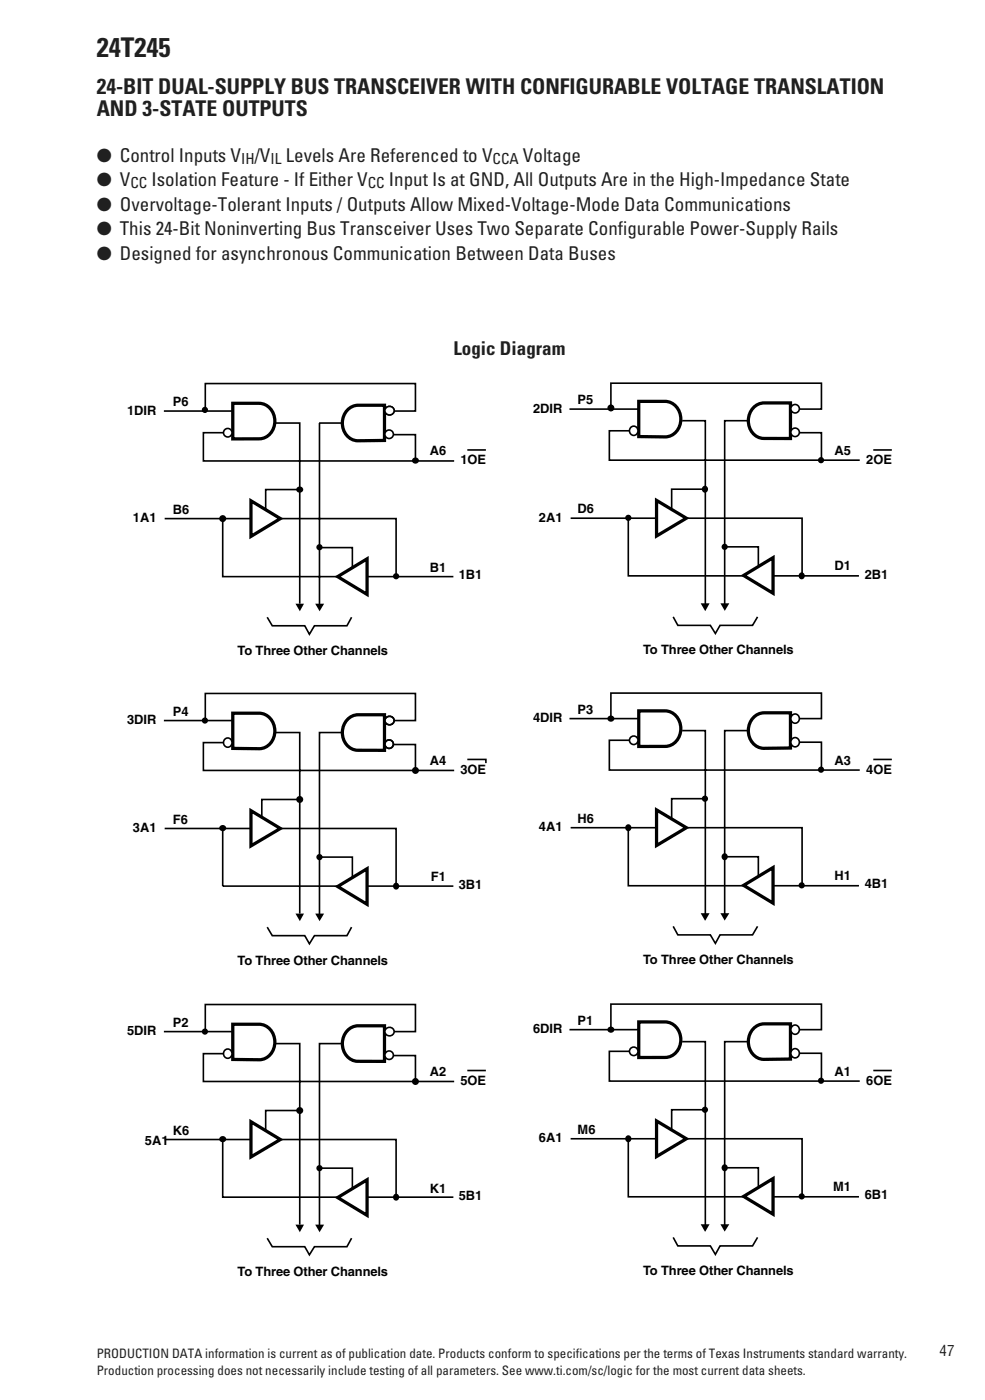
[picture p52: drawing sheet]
<svg xmlns="http://www.w3.org/2000/svg" width="128mm" height="182mm" viewBox="0 0 128 182" stroke-linecap="round" stroke-linejoin="round" font-family="sans-serif">
<defs><g id="words">
<text font-size="3.5" fill="#231f20" x="12.6" y="7.4">24T245</text>
<g font-size="2.8" fill="#231f20">
<text x="12.6" y="12.2">24-BIT DUAL-SUPPLY BUS TRANSCEIVER WITH CONFIGURABLE VOLTAGE TRANSLATION</text>
<text x="12.6" y="15">AND 3-STATE OUTPUTS</text>
</g>
<g font-size="2.5" fill="#231f20">
<text x="12.6" y="21">● Control Inputs V</text>
<text x="33.1" y="21">/V</text>
<text x="37.1" y="21">Levels Are Referenced to V</text>
<text x="68" y="21">Voltage</text>
<text x="12.6" y="24.2">● V</text>
<text x="12.6" y="27.4">● Overvoltage-Tolerant Inputs / Outputs Allow Mixed-Voltage-Mode Data Communications</text>
<text x="19.7" y="24.2">Isolation Feature - If Either V</text>
<text x="50.5" y="24.2">Input Is at GND, All Outputs Are in the High-Impedance State</text>
<text x="12.6" y="30.6">● This 24-Bit Noninverting Bus Transceiver Uses Two Separate Configurable Power-Supply Rails</text>
<text x="12.6" y="33.7">● Designed for asynchronous Communication Between Data Buses</text>
<text x="58.9" y="46.2">Logic Diagram</text>
</g>
<g font-size="2" fill="#231f20">
<text x="31.3" y="21.3">IH</text>
<text x="35.2" y="21.3">IL</text>
<text x="64" y="21.3">CCA</text>
<text x="16.9" y="24.5">CC</text>
<text x="47.8" y="24.5">CC</text>
</g>
<text font-size="1.9" fill="#231f20" x="122.1" y="176.3">47</text>
<g font-size="1.7">
<text x="16.5" y="53.9">1DIR</text>
<text x="22.5" y="52.8">P6</text>
<text x="69.3" y="53.6">2DIR</text>
<text x="75.1" y="52.5">P5</text>
<text x="55.8" y="59.2">A6</text>
<text x="108.5" y="59.2">A5</text>
<text x="59.8" y="60.3">1OE</text>
<text x="112.6" y="60.3">2OE</text>
<text x="17.3" y="67.8">1A1</text>
<text x="22.5" y="66.8">B6</text>
<text x="70" y="67.8">2A1</text>
<text x="75.1" y="66.7">D6</text>
<text x="55.8" y="74.3">B1</text>
<text x="59.6" y="75.3">1B1</text>
<text x="108.5" y="74.2">D1</text>
<text x="112.4" y="75.2">2B1</text>
<text x="30.9" y="85.1">To Three Other Channels</text>
<text x="83.6" y="85.1">To Three Other Channels</text>
<text x="16.5" y="94.1">3DIR</text>
<text x="22.5" y="93">P4</text>
<text x="69.3" y="93.9">4DIR</text>
<text x="75.1" y="92.8">P3</text>
<text x="55.8" y="99.5">A4</text>
<text x="59.8" y="100.6">3OE</text>
<text x="108.5" y="99.5">A3</text>
<text x="112.6" y="100.6">4OE</text>
<text x="22.5" y="107.1">F6</text>
<text x="75.1" y="106.9">H6</text>
<text x="17.3" y="108.1">3A1</text>
<text x="70" y="108.1">4A1</text>
<text x="56" y="114.6">F1</text>
<text x="59.6" y="115.6">3B1</text>
<text x="108.5" y="114.4">H1</text>
<text x="112.4" y="115.4">4B1</text>
<text x="30.9" y="125.4">To Three Other Channels</text>
<text x="83.6" y="125.4">To Three Other Channels</text>
<text x="16.5" y="134.6">5DIR</text>
<text x="22.5" y="133.5">P2</text>
<text x="69.3" y="134.3">6DIR</text>
<text x="75.1" y="133.2">P1</text>
<text x="55.8" y="139.9">A2</text>
<text x="59.8" y="141">5OE</text>
<text x="108.5" y="139.9">A1</text>
<text x="112.6" y="141">6OE</text>
<text x="18.8" y="148.8">5A1</text>
<text x="22.5" y="147.5">K6</text>
<text x="70" y="148.5">6A1</text>
<text x="75.1" y="147.4">M6</text>
<text x="55.8" y="155">K1</text>
<text x="108.3" y="154.9">M1</text>
<text x="112.4" y="155.9">6B1</text>
<text x="59.6" y="156">5B1</text>
<text x="30.9" y="165.8">To Three Other Channels</text>
<text x="83.6" y="165.8">To Three Other Channels</text>
</g>
<g font-size="1.7" fill="#231f20">
<text x="12.6" y="176.6">PRODUCTION DATA information is current as of publication date. Products conform to specifications per the terms of Texas Instruments standard warranty.</text>
<text x="12.6" y="178.7">Production processing does not necessarily include testing of all parameters. See www.ti.com/sc/logic for the most current data sheets.</text>
</g>
</g></defs>
<g fill="none" stroke="#000" stroke-width=".21">
<path d="M41.5 55h3M41.5 55v23.8M50.6 56.5h3.4v3.4M50.6 53.4h3.4v-3.5h-27.3v3.7M60.7 58.5h2.4M113.5 58.5h2.4M21.4 67.4h30.1v7.6M28.9 67.4v7.6h30M38.7 63.6h-4.2v2.7M41.7 71.2h4.1v2.6M74.2 67.4h30v7.5M81.6 67.4v7.5h30"/>
<path d="M91.5 63.6h-4.2v2.5M94.4 71.1h4.1v2.4M34.7 80.2l.7 1.1h4.2l.6 1.2 .7-1.2h4.2l.6-1.1M87.5 80.2l.6 1.1h4.2l.7 1.1 .6-1.1h4.2l.6-1.1M82.2 136.7h-3v3.8h32.5"/>
</g>
<g fill="#000">
<path d="M38.4 78.5h1.1l-.5 1zM41 78.5h1.1l-.6 1zM91.1 78.4h1.1l-.5 1zM93.6 78.4h1.2l-.6 1z"/>
<circle cx="26.6" cy="53.3" r=".4"/>
<circle cx="54" cy="59.9" r=".43"/>
<circle cx="79.4" cy="53" r=".45"/>
<circle cx="106.7" cy="59.8" r=".4"/>
<circle cx="28.9" cy="67.4" r=".45"/>
<circle cx="39" cy="63.7" r=".43"/>
<circle cx="41.5" cy="71.1" r=".4"/>
<circle cx="51.5" cy="74.9" r=".4"/>
<circle cx="81.6" cy="67.3" r=".4"/>
<circle cx="91.6" cy="63.6" r=".42"/>
<circle cx="94.2" cy="71.1" r=".4"/>
<circle cx="104.2" cy="74.8" r=".42"/>
</g>
<path d="M45.1 53.3l.4-.3 .5-.2 .5-.1h3.5v4.6h-3.5a2.28 2.28 0 0 1-1.7-3.5z" fill="#fff" stroke="#000" stroke-width=".42"/>
<circle cx="50.6" cy="53.4" r=".58" fill="none" stroke="#000" stroke-width=".21"/>
<path d="M30.3 52.4h3.4a2.33 2.33 0 0 1 2 2.3 2.33 2.33 0 0 1-2 2.3l-3.4 .1z" fill="#fff" stroke="#000" stroke-width=".42"/>
<path d="M21.3 53.4h8.9M29.5 56.3h-3.1v3.6h32.6M35.6 55h3.4v23.5M79.4 53.1v-3.3h27.3v3.4h-3.4M97.2 54.7h-3v24.1M103.3 56.3h3.4v3.5" fill="none" stroke="#000" stroke-width=".21"/>
<g fill="#fff" stroke="#000" stroke-width=".42">
<path d="M97.9 53l.4-.3 .5-.2 .5-.1h3.4v4.6h-3.4a2.28 2.28 0 0 1-1.7-3.5z"/>
<path d="M83 52.2h3.4a2.32 2.32 0 0 1 2.1 2.3 2.32 2.32 0 0 1-2.1 2.3h-3.4z"/>
</g>
<g fill="#fff" stroke="#000" stroke-width=".21">
<circle cx="103.3" cy="53.1" r=".55"/>
<circle cx="103.3" cy="56.2" r=".55"/>
</g>
<path d="M74 53.2h9M82.2 56h-3v3.8h32.5M88.6 54.7h3.1v24.1" fill="none" stroke="#000" stroke-width=".21"/>
<g fill="#fff" stroke="#000" stroke-width=".42">
<path d="M43.9 75l3.8-2.4v4.7z"/>
<path d="M32.6 65.1l3.8 2.3-3.8 2.3z"/>
<path d="M96.6 74.8l3.9-2.3v4.6z"/>
<path d="M85.3 65.1l3.9 2.3-3.9 2.3z"/>
</g>
<g fill="#000">
<path d="M38.4 118.8h1.1l-.5 1zM41 118.8h1.1l-.6 1zM91.1 118.7h1.1l-.5 1zM93.6 118.7h1.2l-.6 1z"/>
<path d="M51.3 114.8a.42 .42 0 0 1 .5 .2 .42 .42 0 0 1-.1 .5 .42 .42 0 0 1-.6-.1v-.2z" fill-rule="evenodd"/>
<path d="M81.4 107.2a.42 .42 0 0 1 .6 .2 .42 .42 0 0 1-.1 .5 .42 .42 0 0 1-.6-.1l-.1-.2z" fill-rule="evenodd"/>
<path d="M94 111a.42 .42 0 0 1 .5 .1 .42 .42 0 0 1-.1 .6 .42 .42 0 0 1-.6-.1v-.2z" fill-rule="evenodd"/>
<circle cx="26.6" cy="93.7" r=".4"/>
<circle cx="79.4" cy="93.4" r=".43"/>
<circle cx="28.9" cy="107.7" r=".43"/>
<circle cx="39" cy="103.9" r=".45"/>
<circle cx="41.5" cy="111.4" r=".4"/>
<circle cx="54" cy="100.2" r=".45"/>
<circle cx="91.6" cy="103.8" r=".4"/>
<circle cx="104.2" cy="115.1" r=".4"/>
<circle cx="106.7" cy="100.1" r=".4"/>
</g>
<g fill="none" stroke="#000" stroke-width=".21">
<path d="M44.5 95.2h-3v23.9M50.6 96.8h3.4v3.4M50.6 93.7h3.4v-3.5h-27.3v3.7M60.7 98.7h2.4v.5M113.5 98.7h2.4M21.4 107.7h30.1v7.5M28.9 107.7v7.5h30M38.7 103.9h-4.7v2.3M41.7 111.4h4.1v2.6M74.2 107.6h30v7.5M81.6 107.6v7.5h30M91.5 103.8h-4.2v2.6"/>
<path d="M94.4 111.4h4.1v2.4M34.7 120.5l.7 1.1h4.2l.6 1.1 .7-1.1h4.2l.6-1.1M87.5 120.4l.6 1.1h4.2l.7 1.1 .6-1.1h4.2l.6-1.1"/>
</g>
<path d="M45.1 93.6l.4-.4 .5-.2 .5-.1h3.5v4.6h-3.5a2.28 2.28 0 0 1-1.7-3.5z" fill="#fff" stroke="#000" stroke-width=".42"/>
<circle cx="50.6" cy="93.7" r=".58" fill="#fff" stroke="#000" stroke-width=".21"/>
<circle cx="50.6" cy="93.7" r=".58" fill="none" stroke="#000" stroke-width=".21"/>
<circle cx="50.6" cy="96.7" r=".55" fill="#fff" stroke="#000" stroke-width=".21"/>
<circle cx="50.6" cy="96.7" r=".55" fill="none" stroke="#000" stroke-width=".21"/>
<path d="M30.3 92.7h3.4a2.33 2.33 0 0 1 2 2.3 2.33 2.33 0 0 1-2 2.3h-3.4z" fill="#fff" stroke="#000" stroke-width=".42"/>
<path d="M21.3 93.7h8.9M29.5 96.5h-3.1v3.7h32.6M35.6 95.2h3.4v23.6M97.2 95h-3v24.1" fill="none" stroke="#000" stroke-width=".21"/>
<g fill="#fff" stroke="#000" stroke-width=".42">
<path d="M97.9 93.3l.4-.3 .5-.3h.5h3.4v4.5l-3.4 .1a2.28 2.28 0 0 1-1.7-3.5z"/>
<path d="M83 92.4h3.4a2.32 2.32 0 0 1 2.1 2.3 2.32 2.32 0 0 1-2.1 2.3h-3.4z"/>
</g>
<path d="M74 93.4h9M82.3 96.2h-3.1v3.9h32.5M88.6 95h3.1v24" fill="none" stroke="#000" stroke-width=".21"/>
<g fill="#fff" stroke="#000" stroke-width=".42">
<path d="M43.9 115.2l3.8-2.3v4.7z"/>
<path d="M32.6 105.4l3.8 2.3-3.8 2.3z"/>
<path d="M96.6 115.1l3.9-2.3v4.6z"/>
<path d="M85.3 105.3l3.9 2.3-3.9 2.3z"/>
</g>
<g fill="#000">
<path d="M38.4 159.2h1.1l-.5 1zM41 159.2h1.1l-.6 1zM91.1 159.2h1.1l-.5 .9zM93.6 159.2h1.2l-.6 .9z"/>
<path d="M51.3 155.2a.42 .42 0 0 1 .5 .2 .42 .42 0 0 1-.1 .6 .42 .42 0 0 1-.6-.1v-.3z" fill-rule="evenodd"/>
<path d="M81.4 147.7a.42 .42 0 0 1 .6 .1 .42 .42 0 0 1-.1 .6 .42 .42 0 0 1-.6-.1l-.1-.3z" fill-rule="evenodd"/>
<path d="M94 151.4a.42 .42 0 0 1 .5 .2 .42 .42 0 0 1-.1 .5 .42 .42 0 0 1-.6-.1v-.2z" fill-rule="evenodd"/>
<circle cx="26.6" cy="134.1" r=".4"/>
<circle cx="79.4" cy="133.9" r=".43"/>
<circle cx="28.9" cy="148.1" r=".43"/>
<circle cx="39" cy="144.4" r=".45"/>
<circle cx="41.5" cy="151.9" r=".4"/>
<circle cx="54" cy="140.6" r=".45"/>
<circle cx="91.6" cy="144.3" r=".4"/>
<circle cx="104.2" cy="155.5" r=".4"/>
<circle cx="106.7" cy="140.5" r=".4"/>
</g>
<g fill="none" stroke="#000" stroke-width=".21">
<path d="M44.5 135.7h-3v23.9M50.6 137.2h3.4v3.4M50.6 134.1h3.4v-3.5h-27.3v3.8M60.7 139.2h2.4M113.5 139.2h2.4M21.4 148.1h30.1v7.5M28.9 148.1v7.5h30M38.7 144.4h-4.2v2.5M41.7 151.9h4.1v2.7M74.2 148h30v7.6M81.6 148v7.6h30M91.5 144.3h-4.2v2.5"/>
<path d="M94.4 151.8h4.1v2.4M34.7 161l.7 1.1h4.2l.6 1 .7-1h4.2l.6-1.1M87.5 160.9l.6 1.1h4.2l.7 1.1 .6-1.1h4.2l.6-1.1"/>
</g>
<g fill="#fff" stroke="#000" stroke-width=".42">
<path d="M45.1 134l.4-.3 .5-.3h.5h3.5v4.6h-3.5a2.28 2.28 0 0 1-1.7-3.5z"/>
<path d="M30.3 133.2h3.4a2.33 2.33 0 0 1 2 2.2 2.33 2.33 0 0 1-2 2.4l-3.4-.1z"/>
</g>
<path d="M21.3 134.1h8.9M29.5 137h-3.1v3.6h32.6M35.6 135.7h3.4v23.5M79.4 133.9v-3.4h27.3v3.4h-3.4M97.2 135.4h-3v24.1M103.3 136.9h3.4v3.6" fill="none" stroke="#000" stroke-width=".21"/>
<g fill="#fff" stroke="#000" stroke-width=".42">
<path d="M97.9 133.8l.4-.4 .5-.2 .5-.1h3.4v4.6h-3.4a2.28 2.28 0 0 1-1.7-3.5z"/>
<path d="M83 132.8h3.4a2.32 2.32 0 0 1 2.1 2.4 2.32 2.32 0 0 1-2.1 2.3h-3.4z"/>
</g>
<g fill="#fff" stroke="#000" stroke-width=".21">
<path d="M103 133.3a.57 .57 0 0 1 .9 .6 .57 .57 0 0 1-1 .4 .64 .64 0 0 1 .1-1z"/>
<path d="M103 136.4a.57 .57 0 0 1 .9 .6 .57 .57 0 0 1-1 .3 .64 .64 0 0 1 .1-.9z"/>
<circle cx="82.4" cy="136.7" r=".55"/>
</g>
<path d="M74 133.9h9M88.6 135.4h3.1v24.1" fill="none" stroke="#000" stroke-width=".21"/>
<g fill="#fff" stroke="#000" stroke-width=".42">
<path d="M43.9 155.7l3.8-2.3v4.6z"/>
<path d="M32.6 145.8l3.8 2.3-3.8 2.3z"/>
<path d="M96.6 155.5l3.9-2.3v4.6z"/>
<path d="M85.3 145.7l3.9 2.3-3.9 2.4z"/>
</g>
<g fill="#fff" stroke="#000" stroke-width=".21">
<circle cx="50.6" cy="53.4" r=".58"/>
<circle cx="29.6" cy="137" r=".58"/>
</g>
<g fill="#fff" stroke="#000" stroke-width=".21">
<path d="M82.1 55.5a.57 .57 0 0 1 .8 .6 .57 .57 0 0 1-.9 .3 .64 .64 0 0 1 .1-.9z"/>
<circle cx="50.6" cy="56.5" r=".55"/>
<circle cx="29.6" cy="56.3" r=".55"/>
<circle cx="29.6" cy="96.5" r=".58"/>
<circle cx="50.6" cy="134.1" r=".58"/>
<circle cx="50.6" cy="137.2" r=".55"/>
</g>
<path d="M79.4 93.4v-3.3h27.3v3.3h-3.4M103.3 96.5h3.4v3.6" fill="none" stroke="#000" stroke-width=".21"/>
<g fill="#fff" stroke="#000" stroke-width=".21">
<path d="M103 92.9a.57 .57 0 0 1 .9 .6 .57 .57 0 0 1-1 .3 .64 .64 0 0 1 .1-.9z"/>
<path d="M103 96a.57 .57 0 0 1 .9 .5 .57 .57 0 0 1-1 .4 .64 .64 0 0 1 .1-.9z"/>
<circle cx="82.4" cy="96.2" r=".55"/>
</g>
<g fill="#fff">
<path d="M12.2 4.5h108v31.6h-108z"/>
<path d="M12.2 44h108v3.1h-108z"/>
</g>
<use href="#words"/>
</svg>
